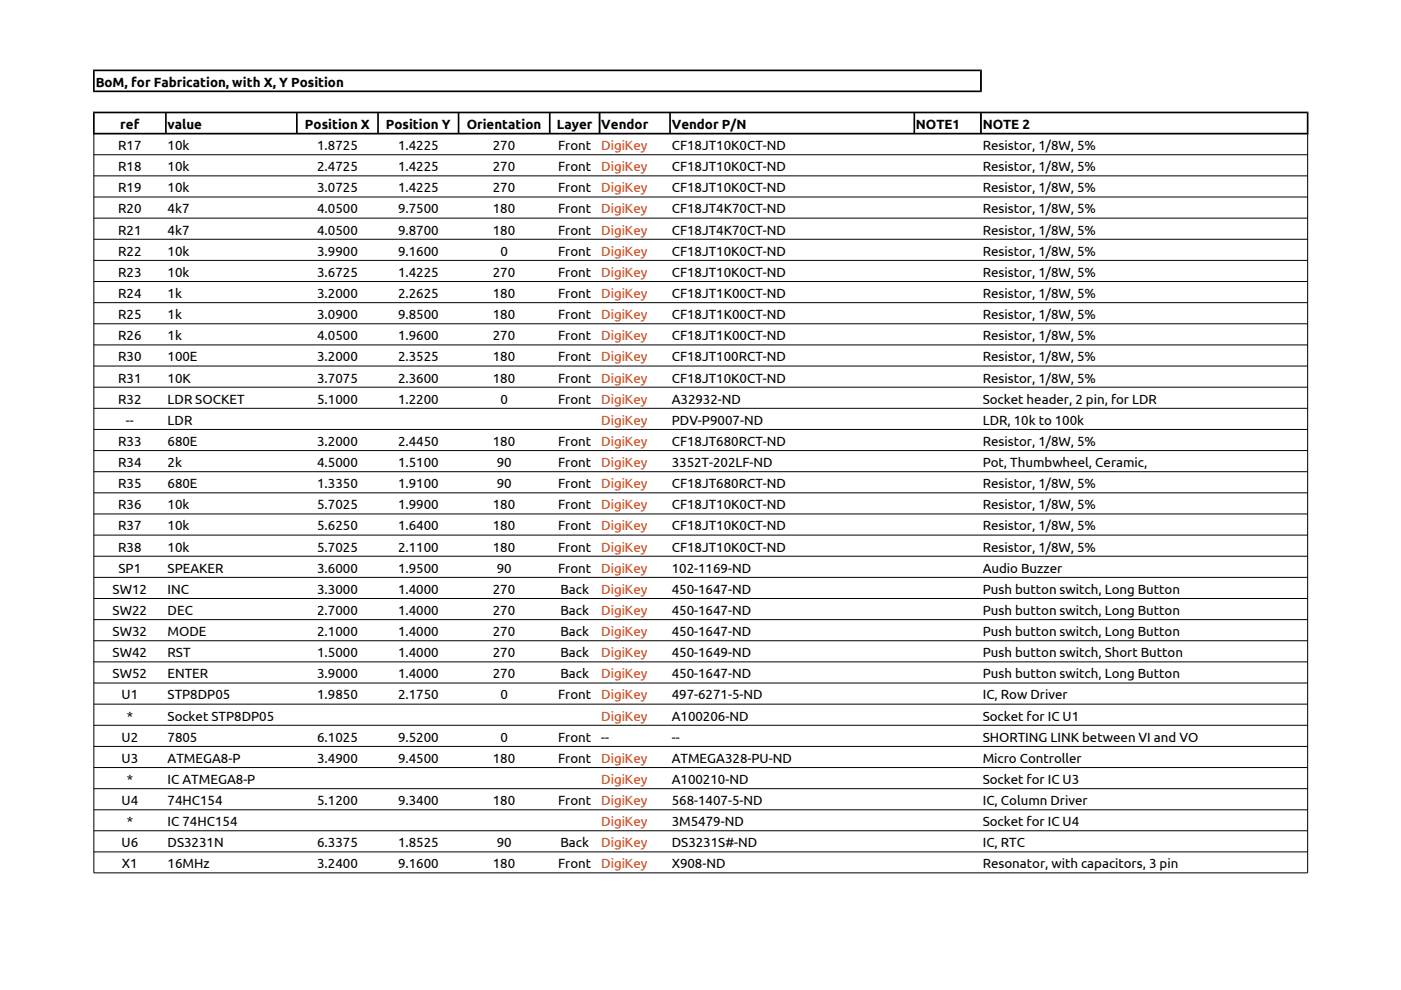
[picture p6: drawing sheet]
<svg xmlns="http://www.w3.org/2000/svg" width="297mm" height="210mm" viewBox="0 0 297 210" stroke-linecap="round" stroke-linejoin="round" font-family="sans-serif">
<defs><g id="words">
<g font-size="2.8">
<text x="20.3" y="18.4">BoM, for Fabrication, with X, Y Position</text>
<text x="25.5" y="27.3">ref</text>
<text x="35.5" y="27.3">value</text>
<text x="64.7" y="27.3">Position X</text>
<text x="81.8" y="27.3">Position Y</text>
<text x="99" y="27.3">Orientation</text>
<text x="118.1" y="27.3">Layer</text>
<text x="127.5" y="27.3">Vendor</text>
<text x="142.4" y="27.3">Vendor P/N</text>
<text x="194.2" y="27.3">NOTE1</text>
<text x="208.4" y="27.3">NOTE 2</text>
<text x="25.1" y="31.8">R17</text>
<text x="35.5" y="31.8">10k</text>
<text x="67.2" y="31.8">1.8725</text>
<text x="84.4" y="31.8">1.4225</text>
<text x="104.5" y="31.8">270</text>
<text x="118.3" y="31.8">Front</text>
<text x="142.4" y="31.8">CF18JT10K0CT-ND</text>
<text x="208.4" y="31.8">Resistor, 1/8W, 5%</text>
<text x="25.1" y="36.3">R18</text>
<text x="25.1" y="40.8">R19</text>
<text x="35.5" y="36.3">10k</text>
<text x="35.5" y="40.8">10k</text>
<text x="67.2" y="36.3">2.4725</text>
<text x="67.2" y="40.8">3.0725</text>
<text x="84.4" y="36.3">1.4225</text>
<text x="84.4" y="40.8">1.4225</text>
<text x="104.5" y="36.3">270</text>
<text x="104.5" y="40.8">270</text>
<text x="118.3" y="36.3">Front</text>
<text x="118.3" y="40.8">Front</text>
<text x="142.4" y="36.3">CF18JT10K0CT-ND</text>
<text x="142.4" y="40.8">CF18JT10K0CT-ND</text>
<text x="208.4" y="36.3">Resistor, 1/8W, 5%</text>
<text x="208.4" y="40.8">Resistor, 1/8W, 5%</text>
<text x="25.1" y="45.3">R20</text>
<text x="35.5" y="45.3">4k7</text>
<text x="67.2" y="45.3">4.0500</text>
<text x="84.4" y="45.3">9.7500</text>
<text x="104.5" y="45.3">180</text>
<text x="118.3" y="45.3">Front</text>
<text x="142.4" y="45.3">CF18JT4K70CT-ND</text>
<text x="208.4" y="45.3">Resistor, 1/8W, 5%</text>
<text x="25.1" y="49.7">R21</text>
<text x="35.5" y="49.7">4k7</text>
<text x="67.2" y="49.7">4.0500</text>
<text x="84.4" y="49.7">9.8700</text>
<text x="104.5" y="49.7">180</text>
<text x="118.3" y="49.7">Front</text>
<text x="142.4" y="49.7">CF18JT4K70CT-ND</text>
<text x="208.4" y="49.7">Resistor, 1/8W, 5%</text>
<text x="25.1" y="54.2">R22</text>
<text x="25.1" y="58.7">R23</text>
<text x="35.5" y="54.2">10k</text>
<text x="35.5" y="58.7">10k</text>
<text x="67.2" y="54.2">3.9900</text>
<text x="67.2" y="58.7">3.6725</text>
<text x="84.4" y="54.2">9.1600</text>
<text x="84.4" y="58.7">1.4225</text>
<text x="104.5" y="58.7">270</text>
<text x="106.1" y="54.2">0</text>
<text x="118.3" y="54.2">Front</text>
<text x="118.3" y="58.7">Front</text>
<text x="142.4" y="54.2">CF18JT10K0CT-ND</text>
<text x="142.4" y="58.7">CF18JT10K0CT-ND</text>
<text x="208.4" y="54.2">Resistor, 1/8W, 5%</text>
<text x="208.4" y="58.7">Resistor, 1/8W, 5%</text>
<text x="25.1" y="63.2">R24</text>
<text x="35.5" y="63.2">1k</text>
<text x="67.2" y="63.2">3.2000</text>
<text x="84.4" y="63.2">2.2625</text>
<text x="104.5" y="63.2">180</text>
<text x="118.3" y="63.2">Front</text>
<text x="142.4" y="63.2">CF18JT1K00CT-ND</text>
<text x="208.4" y="63.2">Resistor, 1/8W, 5%</text>
<text x="25.1" y="67.7">R25</text>
<text x="35.5" y="67.7">1k</text>
<text x="67.2" y="67.7">3.0900</text>
<text x="84.4" y="67.7">9.8500</text>
<text x="104.5" y="67.7">180</text>
<text x="118.3" y="67.7">Front</text>
<text x="142.4" y="67.7">CF18JT1K00CT-ND</text>
<text x="208.4" y="67.7">Resistor, 1/8W, 5%</text>
<text x="25.1" y="72.1">R26</text>
<text x="25.1" y="76.6">R30</text>
<text x="35.5" y="72.1">1k</text>
<text x="35.5" y="76.6">100E</text>
<text x="67.2" y="72.1">4.0500</text>
<text x="67.2" y="76.6">3.2000</text>
<text x="84.4" y="72.1">1.9600</text>
<text x="84.4" y="76.6">2.3525</text>
<text x="104.5" y="72.1">270</text>
<text x="104.5" y="76.6">180</text>
<text x="118.3" y="72.1">Front</text>
<text x="118.3" y="76.6">Front</text>
<text x="142.4" y="72.1">CF18JT1K00CT-ND</text>
<text x="142.4" y="76.6">CF18JT100RCT-ND</text>
<text x="208.4" y="72.1">Resistor, 1/8W, 5%</text>
<text x="208.4" y="76.6">Resistor, 1/8W, 5%</text>
<text x="25.1" y="81.1">R31</text>
<text x="35.5" y="81.1">10K</text>
<text x="67.2" y="81.1">3.7075</text>
<text x="84.4" y="81.1">2.3600</text>
<text x="104.5" y="81.1">180</text>
<text x="118.3" y="81.1">Front</text>
<text x="142.4" y="81.1">CF18JT10K0CT-ND</text>
<text x="208.4" y="81.1">Resistor, 1/8W, 5%</text>
<text x="25.1" y="85.6">R32</text>
<text x="35.5" y="85.6">LDR SOCKET</text>
<text x="67.2" y="85.6">5.1000</text>
<text x="84.4" y="85.6">1.2200</text>
<text x="106.1" y="85.6">0</text>
<text x="118.3" y="85.6">Front</text>
<text x="142.4" y="85.6">A32932-ND</text>
<text x="208.4" y="85.6">Socket header, 2 pin, for LDR</text>
<text x="25.1" y="94.5">R33</text>
<text x="26.7" y="90.1">--</text>
<text x="35.5" y="90.1">LDR</text>
<text x="35.5" y="94.5">680E</text>
<text x="67.2" y="94.5">3.2000</text>
<text x="84.4" y="94.5">2.4450</text>
<text x="104.5" y="94.5">180</text>
<text x="118.3" y="94.5">Front</text>
<text x="142.4" y="90.1">PDV-P9007-ND</text>
<text x="142.4" y="94.5">CF18JT680RCT-ND</text>
<text x="208.4" y="90.1">LDR, 10k to 100k</text>
<text x="208.4" y="94.5">Resistor, 1/8W, 5%</text>
<text x="25.1" y="99">R34</text>
<text x="35.5" y="99">2k</text>
<text x="67.2" y="99">4.5000</text>
<text x="84.4" y="99">1.5100</text>
<text x="105.3" y="99">90</text>
<text x="118.3" y="99">Front</text>
<text x="142.4" y="99">3352T-202LF-ND</text>
<text x="208.4" y="99">Pot, Thumbwheel, Ceramic,</text>
<text x="25.1" y="103.5">R35</text>
<text x="25.1" y="108">R36</text>
<text x="35.5" y="103.5">680E</text>
<text x="35.5" y="108">10k</text>
<text x="67.2" y="103.5">1.3350</text>
<text x="67.2" y="108">5.7025</text>
<text x="84.4" y="103.5">1.9100</text>
<text x="84.4" y="108">1.9900</text>
<text x="104.5" y="108">180</text>
<text x="105.3" y="103.5">90</text>
<text x="118.3" y="103.5">Front</text>
<text x="118.3" y="108">Front</text>
<text x="142.4" y="103.5">CF18JT680RCT-ND</text>
<text x="142.4" y="108">CF18JT10K0CT-ND</text>
<text x="208.4" y="103.5">Resistor, 1/8W, 5%</text>
<text x="208.4" y="108">Resistor, 1/8W, 5%</text>
<text x="25.1" y="112.5">R37</text>
<text x="35.5" y="112.5">10k</text>
<text x="67.2" y="112.5">5.6250</text>
<text x="84.4" y="112.5">1.6400</text>
<text x="104.5" y="112.5">180</text>
<text x="118.3" y="112.5">Front</text>
<text x="142.4" y="112.5">CF18JT10K0CT-ND</text>
<text x="208.4" y="112.5">Resistor, 1/8W, 5%</text>
<text x="25.1" y="116.9">R38</text>
<text x="35.5" y="116.9">10k</text>
<text x="67.2" y="116.9">5.7025</text>
<text x="84.4" y="116.9">2.1100</text>
<text x="104.5" y="116.9">180</text>
<text x="118.3" y="116.9">Front</text>
<text x="142.4" y="116.9">CF18JT10K0CT-ND</text>
<text x="208.4" y="116.9">Resistor, 1/8W, 5%</text>
<text x="23.9" y="125.9">SW12</text>
<text x="25.1" y="121.4">SP1</text>
<text x="35.5" y="121.4">SPEAKER</text>
<text x="35.5" y="125.9">INC</text>
<text x="67.2" y="121.4">3.6000</text>
<text x="67.2" y="125.9">3.3000</text>
<text x="84.4" y="121.4">1.9500</text>
<text x="84.4" y="125.9">1.4000</text>
<text x="104.5" y="125.9">270</text>
<text x="105.3" y="121.4">90</text>
<text x="118.3" y="121.4">Front</text>
<text x="118.8" y="125.9">Back</text>
<text x="142.4" y="121.4">102-1169-ND</text>
<text x="142.4" y="125.9">450-1647-ND</text>
<text x="208.4" y="121.4">Audio Buzzer</text>
<text x="208.4" y="125.9">Push button switch, Long Button</text>
<text x="23.9" y="130.4">SW22</text>
<text x="35.5" y="130.4">DEC</text>
<text x="67.2" y="130.4">2.7000</text>
<text x="84.4" y="130.4">1.4000</text>
<text x="104.5" y="130.4">270</text>
<text x="118.8" y="130.4">Back</text>
<text x="142.4" y="130.4">450-1647-ND</text>
<text x="208.4" y="130.4">Push button switch, Long Button</text>
<text x="23.9" y="134.9">SW32</text>
<text x="35.5" y="134.9">MODE</text>
<text x="67.2" y="134.9">2.1000</text>
<text x="84.4" y="134.9">1.4000</text>
<text x="104.5" y="134.9">270</text>
<text x="118.8" y="134.9">Back</text>
<text x="142.4" y="134.9">450-1647-ND</text>
<text x="208.4" y="134.9">Push button switch, Long Button</text>
<text x="23.9" y="139.3">SW42</text>
<text x="23.9" y="143.8">SW52</text>
<text x="35.5" y="139.3">RST</text>
<text x="35.5" y="143.8">ENTER</text>
<text x="67.2" y="139.3">1.5000</text>
<text x="67.2" y="143.8">3.9000</text>
<text x="84.4" y="139.3">1.4000</text>
<text x="84.4" y="143.8">1.4000</text>
<text x="104.5" y="139.3">270</text>
<text x="104.5" y="143.8">270</text>
<text x="118.8" y="139.3">Back</text>
<text x="118.8" y="143.8">Back</text>
<text x="142.4" y="139.3">450-1649-ND</text>
<text x="142.4" y="143.8">450-1647-ND</text>
<text x="208.4" y="139.3">Push button switch, Short Button</text>
<text x="208.4" y="143.8">Push button switch, Long Button</text>
<text x="25.8" y="148.3">U1</text>
<text x="35.5" y="148.3">STP8DP05</text>
<text x="67.2" y="148.3">1.9850</text>
<text x="84.4" y="148.3">2.1750</text>
<text x="106.1" y="148.3">0</text>
<text x="118.3" y="148.3">Front</text>
<text x="142.4" y="148.3">497-6271-5-ND</text>
<text x="208.4" y="148.3">IC, Row Driver</text>
<text x="26.9" y="152.8">*</text>
<text x="35.5" y="152.8">Socket STP8DP05</text>
<text x="142.4" y="152.8">A100206-ND</text>
<text x="208.4" y="152.8">Socket for IC U1</text>
<text x="25.8" y="157.3">U2</text>
<text x="25.8" y="161.7">U3</text>
<text x="35.5" y="157.3">7805</text>
<text x="35.5" y="161.7">ATMEGA8-P</text>
<text x="67.2" y="157.3">6.1025</text>
<text x="67.2" y="161.7">3.4900</text>
<text x="84.4" y="157.3">9.5200</text>
<text x="84.4" y="161.7">9.4500</text>
<text x="104.5" y="161.7">180</text>
<text x="106.1" y="157.3">0</text>
<text x="118.3" y="157.3">Front</text>
<text x="118.3" y="161.7">Front</text>
<text x="127.5" y="157.3">--</text>
<text x="142.4" y="157.3">--</text>
<text x="142.4" y="161.7">ATMEGA328-PU-ND</text>
<text x="208.4" y="157.3">SHORTING LINK between VI and VO</text>
<text x="208.4" y="161.7">Micro Controller</text>
<text x="26.9" y="166.2">*</text>
<text x="35.5" y="166.2">IC ATMEGA8-P</text>
<text x="142.4" y="166.2">A100210-ND</text>
<text x="208.4" y="166.2">Socket for IC U3</text>
<text x="25.8" y="170.7">U4</text>
<text x="35.5" y="170.7">74HC154</text>
<text x="67.2" y="170.7">5.1200</text>
<text x="84.4" y="170.7">9.3400</text>
<text x="104.5" y="170.7">180</text>
<text x="118.3" y="170.7">Front</text>
<text x="142.4" y="170.7">568-1407-5-ND</text>
<text x="208.4" y="170.7">IC, Column Driver</text>
<text x="25.8" y="179.6">U6</text>
<text x="26.9" y="175.2">*</text>
<text x="35.5" y="175.2">IC 74HC154</text>
<text x="35.5" y="179.6">DS3231N</text>
<text x="67.2" y="179.6">6.3375</text>
<text x="84.4" y="179.6">1.8525</text>
<text x="105.3" y="179.6">90</text>
<text x="118.8" y="179.6">Back</text>
<text x="142.4" y="175.2">3M5479-ND</text>
<text x="142.4" y="179.6">DS3231S#-ND</text>
<text x="208.4" y="175.2">Socket for IC U4</text>
<text x="208.4" y="179.6">IC, RTC</text>
<text x="25.9" y="184.1">X1</text>
<text x="35.5" y="184.1">16MHz</text>
<text x="67.2" y="184.1">3.2400</text>
<text x="84.4" y="184.1">9.1600</text>
<text x="104.5" y="184.1">180</text>
<text x="118.3" y="184.1">Front</text>
<text x="142.4" y="184.1">X908-ND</text>
<text x="208.4" y="184.1">Resonator, with capacitors, 3 pin</text>
</g>
<g font-size="2.8" fill="#dd4814">
<text x="127.5" y="31.8">DigiKey</text>
<text x="127.5" y="36.3">DigiKey</text>
<text x="127.5" y="40.8">DigiKey</text>
<text x="127.5" y="45.3">DigiKey</text>
<text x="127.5" y="49.7">DigiKey</text>
<text x="127.5" y="54.2">DigiKey</text>
<text x="127.5" y="58.7">DigiKey</text>
<text x="127.5" y="63.2">DigiKey</text>
<text x="127.5" y="67.7">DigiKey</text>
<text x="127.5" y="72.1">DigiKey</text>
<text x="127.5" y="76.6">DigiKey</text>
<text x="127.5" y="81.1">DigiKey</text>
<text x="127.5" y="85.6">DigiKey</text>
<text x="127.5" y="90.1">DigiKey</text>
<text x="127.5" y="94.5">DigiKey</text>
<text x="127.5" y="99">DigiKey</text>
<text x="127.5" y="103.5">DigiKey</text>
<text x="127.5" y="108">DigiKey</text>
<text x="127.5" y="112.5">DigiKey</text>
<text x="127.5" y="116.9">DigiKey</text>
<text x="127.5" y="121.4">DigiKey</text>
<text x="127.5" y="125.9">DigiKey</text>
<text x="127.5" y="130.4">DigiKey</text>
<text x="127.5" y="134.9">DigiKey</text>
<text x="127.5" y="139.3">DigiKey</text>
<text x="127.5" y="143.8">DigiKey</text>
<text x="127.5" y="148.3">DigiKey</text>
<text x="127.5" y="152.8">DigiKey</text>
<text x="127.5" y="161.7">DigiKey</text>
<text x="127.5" y="166.2">DigiKey</text>
<text x="127.5" y="170.7">DigiKey</text>
<text x="127.5" y="175.2">DigiKey</text>
<text x="127.5" y="179.6">DigiKey</text>
<text x="127.5" y="184.1">DigiKey</text>
</g>
</g></defs>
<g fill="#000">
<path d="M19.7 14.7l.4 .4v4.1l-.4 .3z" fill-rule="evenodd"/>
<path d="M19.7 14.7h188.5l-.4 .4h-187.7z" fill-rule="evenodd"/>
<path d="M20.1 19.2h187.7l.4 .3h-188.5z" fill-rule="evenodd"/>
<path d="M208 14.9l.2-.2v4.8l-.4-.3v-4.1z" fill-rule="evenodd"/>
<path d="M19.7 23.7l.4 .3v4.2l-.4 .3z" fill-rule="evenodd"/>
<path d="M35 24l.2-.2 .1 .2v4.2l-.1 .1-.2-.1z" fill-rule="evenodd"/>
<path d="M62.8 24l.1-.2 .2 .2v4.2l-.2 .1-.1-.1z" fill-rule="evenodd"/>
<path d="M80 24l.2-.2 .1 .2v4.2l-.1 .1-.2-.1z" fill-rule="evenodd"/>
<path d="M97 24l.2-.2 .2 .2v4.2l-.2 .1-.2-.1z" fill-rule="evenodd"/>
<path d="M116.4 24l.2-.2 .1 .2v4.2l-.1 .1-.2-.1z" fill-rule="evenodd"/>
<path d="M127.1 23.8l.2 .2v4.2l-.2 .1-.2-.1v-4.2z" fill-rule="evenodd"/>
<path d="M141.9 24l.2-.2 .1 .2v4.2l-.1 .1-.2-.1z" fill-rule="evenodd"/>
<path d="M193.9 23.8l.1 .2v4.2l-.1 .1-.2-.1v-4.2z" fill-rule="evenodd"/>
<path d="M208 23.8l.2 .2v4.2l-.2 .1-.2-.1v-4.2z" fill-rule="evenodd"/>
<path d="M19.7 23.7h257.7l-.3 .3h-257z" fill-rule="evenodd"/>
<path d="M20.1 28.2h257l.3 .3h-257.7z" fill-rule="evenodd"/>
<path d="M277.2 23.8l.2-.1v4.8l-.3-.3v-4.2z" fill-rule="evenodd"/>
</g>
<g fill="none" stroke="#000" stroke-width=".21">
<path d="M19.9 28.3h257.3v156.8h-257.3zM19.9 32.8h257.3M19.9 37.3h257.3M19.9 41.8h257.3M19.9 46.2h257.3M19.9 50.7h257.3M19.9 55.2h257.3M19.9 59.7h257.3M19.9 64.2h257.3M19.9 68.7h257.3M19.9 73.1h257.3M19.9 77.6h257.3"/>
<path d="M19.9 82.1h257.3M19.9 86.6h257.3M19.9 91.1h257.3M19.9 95.5h257.3M19.9 100h257.3M19.9 104.5h257.3M19.9 109h257.3M19.9 113.5h257.3M19.9 117.9h257.3M19.9 122.4h257.3M19.9 126.9h257.3M19.9 131.4h257.3"/>
<path d="M19.9 135.9h257.3M19.9 140.3h257.3M19.9 144.8h257.3M19.9 149.3h257.3M19.9 153.8h257.3M19.9 158.3h257.3M19.9 162.7h257.3M19.9 167.2h257.3M19.9 171.7h257.3M19.9 176.1h257.3M19.9 180.6h257.3"/>
</g>
<use href="#words"/>
</svg>
